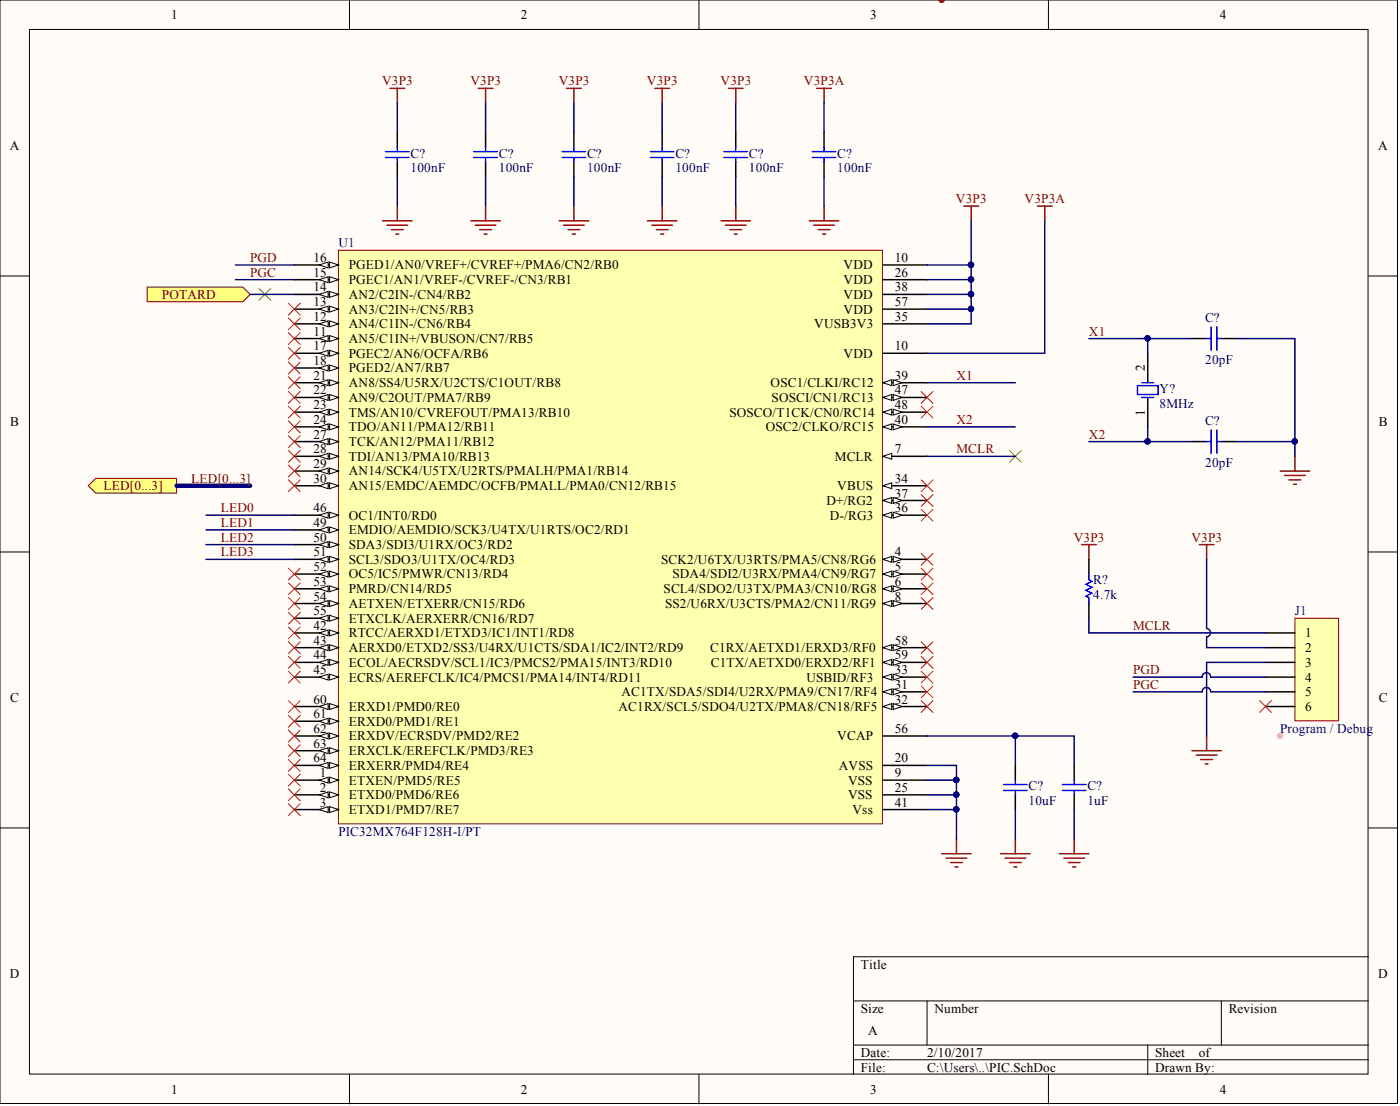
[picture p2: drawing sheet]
<svg xmlns="http://www.w3.org/2000/svg" width="241mm" height="190mm" viewBox="0 0 241 190" stroke-linecap="round" stroke-linejoin="round" font-family="sans-serif">
<defs><g id="words">
<g font-size="2.3">
<text x="29.5" y="3.3">1</text>
<text x="89.8" y="3.3">2</text>
<text x="150" y="3.3">3</text>
<text x="210.3" y="3.3">4</text>
<text x="1.7" y="25.8">A</text>
<text x="237.6" y="25.8">A</text>
<text x="54" y="45.1">16</text>
<text x="54" y="47.7">15</text>
<text x="60.1" y="46.4">PGED1/AN0/VREF+/CVREF+/PMA6/CN2/RB0</text>
<text x="145.4" y="46.4">VDD</text>
<text x="154.2" y="45.1">10</text>
<text x="154.2" y="47.7">26</text>
<text x="54" y="50.2">14</text>
<text x="54" y="52.7">13</text>
<text x="60.1" y="48.9">PGEC1/AN1/VREF-/CVREF-/CN3/RB1</text>
<text x="60.1" y="51.5">AN2/C2IN-/CN4/RB2</text>
<text x="145.4" y="48.9">VDD</text>
<text x="145.4" y="51.5">VDD</text>
<text x="154.2" y="50.2">38</text>
<text x="154.2" y="52.7">57</text>
<text x="54" y="55.3">12</text>
<text x="54" y="57.8">11</text>
<text x="60.1" y="54">AN3/C2IN+/CN5/RB3</text>
<text x="60.1" y="56.5">AN4/C1IN-/CN6/RB4</text>
<text x="60.1" y="59.1">AN5/C1IN+/VBUSON/CN7/RB5</text>
<text x="140.3" y="56.5">VUSB3V3</text>
<text x="145.4" y="54">VDD</text>
<text x="154.2" y="55.3">35</text>
<text x="54" y="60.3">17</text>
<text x="54" y="62.9">18</text>
<text x="54" y="65.4">21</text>
<text x="60.1" y="61.6">PGEC2/AN6/OCFA/RB6</text>
<text x="60.1" y="64.1">PGED2/AN7/RB7</text>
<text x="145.4" y="61.6">VDD</text>
<text x="154.2" y="60.3">10</text>
<text x="154.2" y="65.4">39</text>
<text x="197.3" y="63.9" transform="rotate(-90 197.3 63.9)">2</text>
<text x="54" y="67.9">22</text>
<text x="54" y="70.5">23</text>
<text x="60.1" y="66.7">AN8/SS4/U5RX/U2CTS/C1OUT/RB8</text>
<text x="60.1" y="69.2">AN9/C2OUT/PMA7/RB9</text>
<text x="60.1" y="71.8">TMS/AN10/CVREFOUT/PMA13/RB10</text>
<text x="125.7" y="71.8">SOSCO/T1CK/CN0/RC14</text>
<text x="132.8" y="66.7">OSC1/CLKI/RC12</text>
<text x="133" y="69.2">SOSCI/CN1/RC13</text>
<text x="154.2" y="67.9">47</text>
<text x="154.2" y="70.5">48</text>
<text x="197.3" y="71.7" transform="rotate(-90 197.3 71.7)">1</text>
<text x="1.8" y="73.4">B</text>
<text x="54" y="73">24</text>
<text x="54" y="75.6">27</text>
<text x="60.1" y="74.3">TDO/AN11/PMA12/RB11</text>
<text x="60.1" y="76.8">TCK/AN12/PMA11/RB12</text>
<text x="132" y="74.3">OSC2/CLKO/RC15</text>
<text x="154.2" y="73">40</text>
<text x="237.6" y="73.4">B</text>
<text x="54" y="78.1">28</text>
<text x="54" y="80.6">29</text>
<text x="54" y="83.2">30</text>
<text x="60.1" y="79.4">TDI/AN13/PMA10/RB13</text>
<text x="60.1" y="81.9">AN14/SCK4/U5TX/U2RTS/PMALH/PMA1/RB14</text>
<text x="143.9" y="79.4">MCLR</text>
<text x="154.2" y="78.1">7</text>
<text x="154.2" y="83.2">34</text>
<text x="54" y="88.2">46</text>
<text x="60.1" y="84.4">AN15/EMDC/AEMDC/OCFB/PMALL/PMA0/CN12/RB15</text>
<text x="60.1" y="89.5">OC1/INT0/RD0</text>
<text x="142.5" y="87">D+/RG2</text>
<text x="143" y="89.5">D-/RG3</text>
<text x="144.3" y="84.4">VBUS</text>
<text x="154.2" y="85.7">37</text>
<text x="154.2" y="88.2">36</text>
<text x="54" y="90.8">49</text>
<text x="54" y="93.3">50</text>
<text x="54" y="95.8">51</text>
<text x="60.1" y="92">EMDIO/AEMDIO/SCK3/U4TX/U1RTS/OC2/RD1</text>
<text x="60.1" y="94.6">SDA3/SDI3/U1RX/OC3/RD2</text>
<text x="154.2" y="95.8">4</text>
<text x="54" y="98.4">52</text>
<text x="54" y="100.9">53</text>
<text x="60.1" y="97.1">SCL3/SDO3/U1TX/OC4/RD3</text>
<text x="60.1" y="99.6">OC5/IC5/PMWR/CN13/RD4</text>
<text x="114" y="97.1">SCK2/U6TX/U3RTS/PMA5/CN8/RG6</text>
<text x="115.9" y="99.6">SDA4/SDI2/U3RX/PMA4/CN9/RG7</text>
<text x="154.2" y="98.4">5</text>
<text x="154.2" y="100.9">6</text>
<text x="54" y="103.4">54</text>
<text x="54" y="106">55</text>
<text x="60.1" y="102.2">PMRD/CN14/RD5</text>
<text x="60.1" y="104.7">AETXEN/ETXERR/CN15/RD6</text>
<text x="60.1" y="107.2">ETXCLK/AERXERR/CN16/RD7</text>
<text x="114.4" y="102.2">SCL4/SDO2/U3TX/PMA3/CN10/RG8</text>
<text x="114.6" y="104.7">SS2/U6RX/U3CTS/PMA2/CN11/RG9</text>
<text x="154.2" y="103.4">8</text>
<text x="54" y="108.5">42</text>
<text x="54" y="111">43</text>
<text x="54" y="113.6">44</text>
<text x="60.1" y="109.8">RTCC/AERXD1/ETXD3/IC1/INT1/RD8</text>
<text x="60.1" y="112.3">AERXD0/ETXD2/SS3/U4RX/U1CTS/SDA1/IC2/INT2/RD9</text>
<text x="122.4" y="112.3">C1RX/AETXD1/ERXD3/RF0</text>
<text x="154.2" y="111">58</text>
<text x="154.2" y="113.6">59</text>
<text x="225" y="109.8">1</text>
<text x="225" y="112.3">2</text>
<text x="54" y="116.1">45</text>
<text x="60.1" y="114.9">ECOL/AECRSDV/SCL1/IC3/PMCS2/PMA15/INT3/RD10</text>
<text x="60.1" y="117.4">ECRS/AEREFCLK/IC4/PMCS1/PMA14/INT4/RD11</text>
<text x="107.1" y="119.9">AC1TX/SDA5/SDI4/U2RX/PMA9/CN17/RF4</text>
<text x="122.5" y="114.9">C1TX/AETXD0/ERXD2/RF1</text>
<text x="139" y="117.4">USBID/RF3</text>
<text x="154.2" y="116.1">33</text>
<text x="154.2" y="118.7">31</text>
<text x="225" y="114.9">3</text>
<text x="225" y="117.4">4</text>
<text x="225" y="119.9">5</text>
<text x="1.8" y="120.9">C</text>
<text x="54" y="121.2">60</text>
<text x="54" y="123.7">61</text>
<text x="60.1" y="122.5">ERXD1/PMD0/RE0</text>
<text x="60.1" y="125">ERXD0/PMD1/RE1</text>
<text x="106.6" y="122.5">AC1RX/SCL5/SDO4/U2TX/PMA8/CN18/RF5</text>
<text x="154.2" y="121.2">32</text>
<text x="225" y="122.5">6</text>
<text x="237.6" y="120.9">C</text>
<text x="54" y="126.3">62</text>
<text x="54" y="128.8">63</text>
<text x="54" y="131.3">64</text>
<text x="60.1" y="127.5">ERXDV/ECRSDV/PMD2/RE2</text>
<text x="60.1" y="130.1">ERXCLK/EREFCLK/PMD3/RE3</text>
<text x="144.3" y="127.5">VCAP</text>
<text x="154.2" y="126.3">56</text>
<text x="154.2" y="131.3">20</text>
<text x="55.1" y="133.9">1</text>
<text x="55.1" y="136.4">2</text>
<text x="60.1" y="132.6">ERXERR/PMD4/RE4</text>
<text x="60.1" y="135.1">ETXEN/PMD5/RE5</text>
<text x="60.1" y="137.7">ETXD0/PMD6/RE6</text>
<text x="144.6" y="132.6">AVSS</text>
<text x="146.2" y="135.1">VSS</text>
<text x="146.2" y="137.7">VSS</text>
<text x="154.2" y="133.9">9</text>
<text x="154.2" y="136.4">25</text>
<text x="55.1" y="138.9">3</text>
<text x="60.1" y="140.2">ETXD1/PMD7/RE7</text>
<text x="146.9" y="140.2">Vss</text>
<text x="154.2" y="138.9">41</text>
<text x="148.4" y="166.8">Title</text>
<text x="1.7" y="168.4">D</text>
<text x="237.6" y="168.4">D</text>
<text x="148.4" y="174.4">Size</text>
<text x="149.6" y="178.2">A</text>
<text x="161.1" y="174.4">Number</text>
<text x="211.8" y="174.4">Revision</text>
<text x="148.4" y="182">Date:</text>
<text x="148.4" y="184.6">File:</text>
<text x="159.8" y="182">2/10/2017</text>
<text x="159.8" y="184.6">C:\Users\..\PIC.SchDoc</text>
<text x="199.1" y="182">Sheet</text>
<text x="199.1" y="184.6">Drawn By:</text>
<text x="206.6" y="182">of</text>
<text x="29.5" y="188.4">1</text>
<text x="89.8" y="188.4">2</text>
<text x="150" y="188.4">3</text>
<text x="210.3" y="188.4">4</text>
</g>
<g font-size="2.3" fill="#800000">
<text x="65.9" y="14.7">V3P3</text>
<text x="81.1" y="14.7">V3P3</text>
<text x="96.3" y="14.7">V3P3</text>
<text x="111.5" y="14.7">V3P3</text>
<text x="124.2" y="14.7">V3P3</text>
<text x="138.6" y="14.7">V3P3A</text>
<text x="164.8" y="35">V3P3</text>
<text x="176.6" y="35">V3P3A</text>
<text x="43.1" y="45.1">PGD</text>
<text x="43.1" y="47.7">PGC</text>
<text x="27.9" y="51.5">POTARD</text>
<text x="187.7" y="57.8">X1</text>
<text x="164.9" y="65.4">X1</text>
<text x="164.9" y="73">X2</text>
<text x="187.7" y="75.6">X2</text>
<text x="33" y="83.2">LED[0...3]</text>
<text x="164.9" y="78.1">MCLR</text>
<text x="17.8" y="84.4">LED[0...3]</text>
<text x="38" y="88.2">LED0</text>
<text x="38" y="90.8">LED1</text>
<text x="38" y="93.3">LED2</text>
<text x="38" y="95.8">LED3</text>
<text x="185.1" y="93.3">V3P3</text>
<text x="205.4" y="93.3">V3P3</text>
<text x="195.3" y="108.5">MCLR</text>
<text x="195.3" y="116.1">PGD</text>
<text x="195.3" y="118.7">PGC</text>
</g>
<g font-size="2.3" fill="#000080">
<text x="70.8" y="27.1">C?</text>
<text x="70.8" y="29.7">100nF</text>
<text x="86" y="27.1">C?</text>
<text x="86" y="29.7">100nF</text>
<text x="101.2" y="27.1">C?</text>
<text x="101.2" y="29.7">100nF</text>
<text x="116.4" y="27.1">C?</text>
<text x="116.4" y="29.7">100nF</text>
<text x="129.1" y="27.1">C?</text>
<text x="129.1" y="29.7">100nF</text>
<text x="144.3" y="27.1">C?</text>
<text x="144.3" y="29.7">100nF</text>
<text x="58.3" y="42.6">U1</text>
<text x="207.7" y="55.5">C?</text>
<text x="207.7" y="62.6">20pF</text>
<text x="199.9" y="67.7">Y?</text>
<text x="199.9" y="70.2">8MHz</text>
<text x="207.7" y="73.3">C?</text>
<text x="207.7" y="80.4">20pF</text>
<text x="188.4" y="100.7">R?</text>
<text x="188.4" y="103.2">4.7k</text>
<text x="223.2" y="106">J1</text>
<text x="220.7" y="126.3">Program / Debug</text>
<text x="177.3" y="136.1">C?</text>
<text x="187.4" y="136.1">C?</text>
<text x="177.3" y="138.7">10uF</text>
<text x="187.4" y="138.7">1uF</text>
<text x="58.3" y="144">PIC32MX764F128H-I/PT</text>
</g>
</g></defs>
<g fill="#fffcf8" stroke="#000" stroke-width=".17">
<path d="M0 0h240.9v190.1h-240.9z"/>
<path d="M5.1 5.1h230.7v179.9h-230.7z"/>
</g>
<g fill="none" stroke="#000" stroke-width=".17">
<path d="M60.2 0v5.1M120.5 0v5.1M180.7 0v5.1M0 47.5h5.1M235.9 47.5h5M0 95.1h5.1M235.9 95.1h5M0 142.6h5.1M235.9 142.6h5M147.1 172.4h88.8M159.8 172.4v7.6M210.5 172.4v7.6"/>
<path d="M235.9 164.8h-88.8v20.3M60.2 185.1v5M120.5 185.1v5M147.1 180h88.8M147.1 182.5h88.8M180.7 185.1v5M197.8 180v5.1"/>
</g>
<path d="M58.3 43.1h93.8v98.8h-93.8z" fill="#ffffb0" stroke="#800000" stroke-width=".17"/>
<path d="M50.7 45.6h7.6" fill="none" stroke="#000" stroke-width=".25"/>
<g fill="#fffcf8" stroke="#000" stroke-width=".17">
<path d="M56.8 45.1l1.5 .5-1.5 .5z"/>
<path d="M55 45.6l1.6-.5v1z"/>
</g>
<path d="M50.7 48.2h7.6" fill="none" stroke="#000" stroke-width=".25"/>
<g fill="#fffcf8" stroke="#000" stroke-width=".17">
<path d="M56.8 47.7l1.5 .5-1.5 .5z"/>
<path d="M55 48.2l1.6-.5v1z"/>
</g>
<path d="M50.7 50.7h7.6" fill="none" stroke="#000" stroke-width=".25"/>
<g fill="#fffcf8" stroke="#000" stroke-width=".17">
<path d="M56.8 50.2l1.5 .5-1.5 .5z"/>
<path d="M55 50.7l1.6-.5v1z"/>
</g>
<path d="M50.7 53.2h7.6" fill="none" stroke="#000" stroke-width=".25"/>
<g fill="#fffcf8" stroke="#000" stroke-width=".17">
<path d="M56.8 52.7l1.5 .5-1.5 .6z"/>
<path d="M55 53.2l1.6-.5v1.1z"/>
</g>
<path d="M50.7 60.9h7.6" fill="none" stroke="#000" stroke-width=".25"/>
<g fill="#fffcf8" stroke="#000" stroke-width=".17">
<path d="M56.8 60.3l1.5 .6-1.5 .5z"/>
<path d="M55 60.9l1.6-.6v1.1z"/>
</g>
<path d="M50.7 63.4h7.6" fill="none" stroke="#000" stroke-width=".25"/>
<g fill="#fffcf8" stroke="#000" stroke-width=".17">
<path d="M56.8 62.9l1.5 .5-1.5 .5z"/>
<path d="M55 63.4l1.6-.5v1z"/>
</g>
<path d="M50.7 65.9h7.6" fill="none" stroke="#000" stroke-width=".25"/>
<g fill="#fffcf8" stroke="#000" stroke-width=".17">
<path d="M56.8 65.4l1.5 .5-1.5 .5z"/>
<path d="M55 65.9l1.6-.5v1z"/>
</g>
<path d="M50.7 68.5h7.6" fill="none" stroke="#000" stroke-width=".25"/>
<g fill="#fffcf8" stroke="#000" stroke-width=".17">
<path d="M56.8 67.9l1.5 .6-1.5 .5z"/>
<path d="M55 68.5l1.6-.6v1.1z"/>
</g>
<path d="M50.7 71h7.6" fill="none" stroke="#000" stroke-width=".25"/>
<g fill="#fffcf8" stroke="#000" stroke-width=".17">
<path d="M56.8 70.5l1.5 .5-1.5 .5z"/>
<path d="M55 71l1.6-.5v1z"/>
</g>
<path d="M50.7 73.5h7.6" fill="none" stroke="#000" stroke-width=".25"/>
<g fill="#fffcf8" stroke="#000" stroke-width=".17">
<path d="M56.8 73l1.5 .5-1.5 .5z"/>
<path d="M55 73.5l1.6-.5v1z"/>
</g>
<path d="M50.7 76.1h7.6" fill="none" stroke="#000" stroke-width=".25"/>
<g fill="#fffcf8" stroke="#000" stroke-width=".17">
<path d="M56.8 75.6l1.5 .5-1.5 .5z"/>
<path d="M55 76.1l1.6-.5v1z"/>
</g>
<path d="M50.7 78.6h7.6" fill="none" stroke="#000" stroke-width=".25"/>
<g fill="#fffcf8" stroke="#000" stroke-width=".17">
<path d="M56.8 78.1l1.5 .5-1.5 .5z"/>
<path d="M55 78.6l1.6-.5v1z"/>
</g>
<path d="M50.7 81.1h7.6" fill="none" stroke="#000" stroke-width=".25"/>
<g fill="#fffcf8" stroke="#000" stroke-width=".17">
<path d="M56.8 80.6l1.5 .5-1.5 .5z"/>
<path d="M55 81.1l1.6-.5v1z"/>
</g>
<path d="M50.7 83.7h7.6" fill="none" stroke="#000" stroke-width=".25"/>
<g fill="#fffcf8" stroke="#000" stroke-width=".17">
<path d="M56.8 83.2l1.5 .5-1.5 .5z"/>
<path d="M55 83.7l1.6-.5v1z"/>
</g>
<path d="M50.7 88.7h7.6" fill="none" stroke="#000" stroke-width=".25"/>
<g fill="#fffcf8" stroke="#000" stroke-width=".17">
<path d="M56.8 88.2l1.5 .5-1.5 .5z"/>
<path d="M55 88.7l1.6-.5v1z"/>
</g>
<path d="M50.7 91.3h7.6" fill="none" stroke="#000" stroke-width=".25"/>
<g fill="#fffcf8" stroke="#000" stroke-width=".17">
<path d="M56.8 90.8l1.5 .5-1.5 .5z"/>
<path d="M55 91.3l1.6-.5v1z"/>
</g>
<path d="M50.7 93.8h7.6" fill="none" stroke="#000" stroke-width=".25"/>
<g fill="#fffcf8" stroke="#000" stroke-width=".17">
<path d="M56.8 93.3l1.5 .5-1.5 .5z"/>
<path d="M55 93.8l1.6-.5v1z"/>
</g>
<path d="M50.7 96.3h7.6" fill="none" stroke="#000" stroke-width=".25"/>
<g fill="#fffcf8" stroke="#000" stroke-width=".17">
<path d="M56.8 95.8l1.5 .5-1.5 .6z"/>
<path d="M55 96.3l1.6-.5v1.1z"/>
</g>
<path d="M50.7 98.9h7.6" fill="none" stroke="#000" stroke-width=".25"/>
<g fill="#fffcf8" stroke="#000" stroke-width=".17">
<path d="M56.8 98.4l1.5 .5-1.5 .5z"/>
<path d="M55 98.9l1.6-.5v1z"/>
</g>
<path d="M50.7 101.4h7.6" fill="none" stroke="#000" stroke-width=".25"/>
<g fill="#fffcf8" stroke="#000" stroke-width=".17">
<path d="M56.8 100.9l1.5 .5-1.5 .5z"/>
<path d="M55 101.4l1.6-.5v1z"/>
</g>
<path d="M50.7 103.9h7.6" fill="none" stroke="#000" stroke-width=".25"/>
<g fill="#fffcf8" stroke="#000" stroke-width=".17">
<path d="M56.8 103.4l1.5 .5-1.5 .6z"/>
<path d="M55 103.9l1.6-.5v1.1z"/>
</g>
<path d="M50.7 106.5h7.6" fill="none" stroke="#000" stroke-width=".25"/>
<g fill="#fffcf8" stroke="#000" stroke-width=".17">
<path d="M56.8 106l1.5 .5-1.5 .5z"/>
<path d="M55 106.5l1.6-.5v1z"/>
</g>
<path d="M50.7 109h7.6" fill="none" stroke="#000" stroke-width=".25"/>
<g fill="#fffcf8" stroke="#000" stroke-width=".17">
<path d="M56.8 108.5l1.5 .5-1.5 .5z"/>
<path d="M55 109l1.6-.5v1z"/>
</g>
<path d="M50.7 111.6h7.6" fill="none" stroke="#000" stroke-width=".25"/>
<g fill="#fffcf8" stroke="#000" stroke-width=".17">
<path d="M56.8 111l1.5 .6-1.5 .5z"/>
<path d="M55 111.6l1.6-.6v1.1z"/>
</g>
<path d="M50.7 114.1h7.6" fill="none" stroke="#000" stroke-width=".25"/>
<g fill="#fffcf8" stroke="#000" stroke-width=".17">
<path d="M56.8 113.6l1.5 .5-1.5 .5z"/>
<path d="M55 114.1l1.6-.5v1z"/>
</g>
<path d="M50.7 116.6h7.6" fill="none" stroke="#000" stroke-width=".25"/>
<g fill="#fffcf8" stroke="#000" stroke-width=".17">
<path d="M56.8 116.1l1.5 .5-1.5 .5z"/>
<path d="M55 116.6l1.6-.5v1z"/>
</g>
<path d="M50.7 121.7h7.6" fill="none" stroke="#000" stroke-width=".25"/>
<g fill="#fffcf8" stroke="#000" stroke-width=".17">
<path d="M56.8 121.2l1.5 .5-1.5 .5z"/>
<path d="M55 121.7l1.6-.5v1z"/>
</g>
<path d="M50.7 124.2h7.6" fill="none" stroke="#000" stroke-width=".25"/>
<g fill="#fffcf8" stroke="#000" stroke-width=".17">
<path d="M56.8 123.7l1.5 .5-1.5 .5z"/>
<path d="M55 124.2l1.6-.5v1z"/>
</g>
<path d="M50.7 126.8h7.6" fill="none" stroke="#000" stroke-width=".25"/>
<g fill="#fffcf8" stroke="#000" stroke-width=".17">
<path d="M56.8 126.3l1.5 .5-1.5 .5z"/>
<path d="M55 126.8l1.6-.5v1z"/>
</g>
<path d="M50.7 129.3h7.6" fill="none" stroke="#000" stroke-width=".25"/>
<g fill="#fffcf8" stroke="#000" stroke-width=".17">
<path d="M56.8 128.8l1.5 .5-1.5 .5z"/>
<path d="M55 129.3l1.6-.5v1z"/>
</g>
<path d="M50.7 131.8h7.6" fill="none" stroke="#000" stroke-width=".25"/>
<g fill="#fffcf8" stroke="#000" stroke-width=".17">
<path d="M56.8 131.3l1.5 .5-1.5 .5z"/>
<path d="M55 131.8l1.6-.5v1z"/>
</g>
<path d="M50.7 134.4h7.6" fill="none" stroke="#000" stroke-width=".25"/>
<g fill="#fffcf8" stroke="#000" stroke-width=".17">
<path d="M56.8 133.9l1.5 .5-1.5 .5z"/>
<path d="M55 134.4l1.6-.5v1z"/>
</g>
<path d="M50.7 136.9h7.6" fill="none" stroke="#000" stroke-width=".25"/>
<g fill="#fffcf8" stroke="#000" stroke-width=".17">
<path d="M56.8 136.4l1.5 .5-1.5 .5z"/>
<path d="M55 136.9l1.6-.5v1z"/>
</g>
<path d="M50.7 139.4h7.6" fill="none" stroke="#000" stroke-width=".25"/>
<g fill="#fffcf8" stroke="#000" stroke-width=".17">
<path d="M56.8 138.9l1.5 .5-1.5 .5z"/>
<path d="M55 139.4l1.6-.5v1z"/>
</g>
<path d="M50.7 55.8h7.6" fill="none" stroke="#000" stroke-width=".25"/>
<g fill="#fffcf8" stroke="#000" stroke-width=".17">
<path d="M56.8 55.3l1.5 .5-1.5 .5z"/>
<path d="M55 55.8l1.6-.5v1z"/>
</g>
<path d="M50.7 58.3h7.6" fill="none" stroke="#000" stroke-width=".25"/>
<g fill="#fffcf8" stroke="#000" stroke-width=".17">
<path d="M56.8 57.8l1.5 .5-1.5 .5z"/>
<path d="M55 58.3l1.6-.5v1z"/>
</g>
<path d="M152.2 45.6h7.6M152.2 48.2h7.6M152.2 50.7h7.6M152.2 53.2h7.6M152.2 55.8h7.6M152.2 60.9h7.6M152.2 65.9h7.6" fill="none" stroke="#000" stroke-width=".25"/>
<g fill="#fffcf8" stroke="#000" stroke-width=".17">
<path d="M152.2 65.9l1.5-.5v1z"/>
<path d="M153.9 65.4l1.6 .5-1.6 .5z"/>
</g>
<path d="M152.2 73.5h7.6" fill="none" stroke="#000" stroke-width=".25"/>
<g fill="#fffcf8" stroke="#000" stroke-width=".17">
<path d="M152.2 73.5l1.5-.5v1z"/>
<path d="M153.9 73l1.6 .5-1.6 .5z"/>
</g>
<path d="M152.2 68.5h7.6" fill="none" stroke="#000" stroke-width=".25"/>
<g fill="#fffcf8" stroke="#000" stroke-width=".17">
<path d="M152.2 68.5l1.5-.6v1.1z"/>
<path d="M153.9 67.9l1.6 .6-1.6 .5z"/>
</g>
<path d="M152.2 71h7.6" fill="none" stroke="#000" stroke-width=".25"/>
<g fill="#fffcf8" stroke="#000" stroke-width=".17">
<path d="M152.2 71l1.5-.5v1z"/>
<path d="M153.9 70.5l1.6 .5-1.6 .5z"/>
</g>
<path d="M152.2 86.2h7.6" fill="none" stroke="#000" stroke-width=".25"/>
<g fill="#fffcf8" stroke="#000" stroke-width=".17">
<path d="M152.2 86.2l1.5-.5v1z"/>
<path d="M153.9 85.7l1.6 .5-1.6 .5z"/>
</g>
<path d="M152.2 88.7h7.6" fill="none" stroke="#000" stroke-width=".25"/>
<g fill="#fffcf8" stroke="#000" stroke-width=".17">
<path d="M152.2 88.7l1.5-.5v1z"/>
<path d="M153.9 88.2l1.6 .5-1.6 .5z"/>
</g>
<path d="M152.2 78.6h7.6" fill="none" stroke="#000" stroke-width=".25"/>
<path d="M152.2 78.6l1.5-.5v1z" fill="#fffcf8" stroke="#000" stroke-width=".17"/>
<path d="M152.2 83.7h7.6" fill="none" stroke="#000" stroke-width=".25"/>
<path d="M152.2 83.7l1.5-.5v1z" fill="#fffcf8" stroke="#000" stroke-width=".17"/>
<path d="M152.2 96.3h7.6" fill="none" stroke="#000" stroke-width=".25"/>
<g fill="#fffcf8" stroke="#000" stroke-width=".17">
<path d="M152.2 96.3l1.5-.5v1.1z"/>
<path d="M153.9 95.8l1.6 .5-1.6 .6z"/>
</g>
<path d="M152.2 98.9h7.6" fill="none" stroke="#000" stroke-width=".25"/>
<g fill="#fffcf8" stroke="#000" stroke-width=".17">
<path d="M152.2 98.9l1.5-.5v1z"/>
<path d="M153.9 98.4l1.6 .5-1.6 .5z"/>
</g>
<path d="M152.2 101.4h7.6" fill="none" stroke="#000" stroke-width=".25"/>
<g fill="#fffcf8" stroke="#000" stroke-width=".17">
<path d="M152.2 101.4l1.5-.5v1z"/>
<path d="M153.9 100.9l1.6 .5-1.6 .5z"/>
</g>
<path d="M152.2 103.9h7.6" fill="none" stroke="#000" stroke-width=".25"/>
<g fill="#fffcf8" stroke="#000" stroke-width=".17">
<path d="M152.2 103.9l1.5-.5v1.1z"/>
<path d="M153.9 103.4l1.6 .5-1.6 .6z"/>
</g>
<path d="M152.2 111.6h7.6" fill="none" stroke="#000" stroke-width=".25"/>
<g fill="#fffcf8" stroke="#000" stroke-width=".17">
<path d="M152.2 111.6l1.5-.6v1.1z"/>
<path d="M153.9 111l1.6 .6-1.6 .5z"/>
</g>
<path d="M152.2 114.1h7.6" fill="none" stroke="#000" stroke-width=".25"/>
<g fill="#fffcf8" stroke="#000" stroke-width=".17">
<path d="M152.2 114.1l1.5-.5v1z"/>
<path d="M153.9 113.6l1.6 .5-1.6 .5z"/>
</g>
<path d="M152.2 116.6h7.6" fill="none" stroke="#000" stroke-width=".25"/>
<g fill="#fffcf8" stroke="#000" stroke-width=".17">
<path d="M152.2 116.6l1.5-.5v1z"/>
<path d="M153.9 116.1l1.6 .5-1.6 .5z"/>
</g>
<path d="M152.2 119.2h7.6" fill="none" stroke="#000" stroke-width=".25"/>
<g fill="#fffcf8" stroke="#000" stroke-width=".17">
<path d="M152.2 119.2l1.5-.5v1z"/>
<path d="M153.9 118.7l1.6 .5-1.6 .5z"/>
</g>
<path d="M152.2 121.7h7.6" fill="none" stroke="#000" stroke-width=".25"/>
<g fill="#fffcf8" stroke="#000" stroke-width=".17">
<path d="M152.2 121.7l1.5-.5v1z"/>
<path d="M153.9 121.2l1.6 .5-1.6 .5z"/>
</g>
<path d="M152.2 126.8h7.6M152.2 131.8h7.6M152.2 134.4h7.6M152.2 136.9h7.6M152.2 139.4h7.6" fill="none" stroke="#000" stroke-width=".25"/>
<g fill="none" stroke="#f00" stroke-width=".17">
<path d="M49.7 52.2l2 2.1M49.7 54.8l2 2M49.7 57.3l2 2M49.7 59.8l2 2.1M51.7 52.2l-2 2.1M51.7 54.8l-2 2M51.7 57.3l-2 2M51.7 59.8l-2 2.1M49.7 62.4l2 2M49.7 64.9l2 2M49.7 67.4l2 2.1M49.7 70l2 2"/>
<path d="M49.7 72.5l2 2M49.7 75l2 2.1M49.7 77.6l2 2M51.7 62.4l-2 2M51.7 64.9l-2 2M51.7 67.4l-2 2.1M51.7 70l-2 2M51.7 72.5l-2 2M51.7 75l-2 2.1M51.7 77.6l-2 2M158.8 67.4l2 2.1M158.8 70l2 2"/>
<path d="M160.8 67.4l-2 2.1M160.8 70l-2 2M49.7 80.1l2 2M49.7 82.7l2 2M49.7 97.9l2 2M51.7 80.1l-2 2M51.7 82.7l-2 2M51.7 97.9l-2 2M158.8 95.3l2 2.1M158.8 97.9l2 2M158.8 82.7l2 2M158.8 85.2l2 2"/>
<path d="M158.8 87.7l2 2.1M160.8 95.3l-2 2.1M160.8 97.9l-2 2M160.8 82.7l-2 2M160.8 85.2l-2 2M160.8 87.7l-2 2.1M49.7 100.4l2 2M49.7 102.9l2 2.1M49.7 105.5l2 2M49.7 108l2 2M49.7 110.5l2 2.1M49.7 113.1l2 2"/>
<path d="M49.7 115.6l2 2M51.7 100.4l-2 2M51.7 102.9l-2 2.1M51.7 105.5l-2 2M51.7 108l-2 2M51.7 110.5l-2 2.1M51.7 113.1l-2 2M51.7 115.6l-2 2M158.8 110.5l2 2.1M158.8 113.1l2 2M158.8 115.6l2 2M158.8 118.1l2 2.1"/>
<path d="M158.8 100.4l2 2M158.8 102.9l2 2.1M160.8 110.5l-2 2.1M160.8 113.1l-2 2M160.8 115.6l-2 2M160.8 118.1l-2 2.1M160.8 100.4l-2 2M160.8 102.9l-2 2.1M49.7 120.7l2 2M49.7 123.2l2 2M49.7 125.8l2 2M49.7 128.3l2 2"/>
<path d="M49.7 130.8l2 2.1M49.7 133.4l2 2M49.7 135.9l2 2M49.7 138.4l2 2.1M51.7 120.7l-2 2M51.7 123.2l-2 2M51.7 125.8l-2 2M51.7 128.3l-2 2M51.7 130.8l-2 2.1M51.7 133.4l-2 2M51.7 135.9l-2 2M51.7 138.4l-2 2.1"/>
<path d="M158.8 120.7l2 2M160.8 120.7l-2 2"/>
</g>
<path d="M44.6 49.7l2.1 2M46.7 49.7l-2.1 2M174 77.6l2 2M176 77.6l-2 2" fill="none" stroke="#0f0" stroke-width=".17"/>
<path d="M25.4 49.4h16.4l1.3 1.3-1.3 1.3h-16.4z" fill-rule="evenodd" fill="#ffff80" stroke="#800000" stroke-width=".17"/>
<g fill="none" stroke="#000" stroke-width=".25">
<path d="M68.5 22.8v2.6M68.5 27.9v2.5M83.7 22.8v2.6M83.7 27.9v2.5M98.9 22.8v2.6M98.9 27.9v2.5M114.1 22.8v2.6M114.1 27.9v2.5M126.8 22.8v2.6M126.8 27.9v2.5M142 22.8v2.6M142 27.9v2.5"/>
<path d="M205.4 58.3h2.6M210.5 58.3h2.5M197.8 60.9v5M197.8 68.5v5M205.4 76.1h2.6M210.5 76.1h2.5M175 131.8v2.6M175 136.9v2.5M185.1 131.8v2.6M185.1 136.9v2.5"/>
</g>
<g fill="none" stroke="#00f" stroke-width=".25">
<path d="M66.4 26.1h4.1M66.4 27.1h4.1M68.5 25.4v.7M68.5 27.1v.8M81.7 26.1h4M81.7 27.1h4M83.7 25.4v.7M83.7 27.1v.8M96.9 26.1h4M96.9 27.1h4M98.9 25.4v.7M98.9 27.1v.8"/>
<path d="M112.1 26.1h4.1M112.1 27.1h4.1M114.1 25.4v.7M114.1 27.1v.8M124.8 26.1h4M124.8 27.1h4M126.8 25.4v.7M126.8 27.1v.8M140 26.1h4.1M140 27.1h4.1M142 25.4v.7M142 27.1v.8"/>
<path d="M208 58.3h.7M208.7 56.3v4M209.7 56.3v4M209.7 58.3h.8M196.1 66.4h3.5v1.5h-3.5zM196.8 65.9h2M196.8 68.5h2M208 76.1h.7M208.7 74v4.1M209.7 74v4.1M209.7 76.1h.8M173 135.1h4"/>
<path d="M173 136.1h4M175 134.4v.7M175 136.1v.8M183.1 135.1h4.1M183.1 136.1h4.1M185.1 134.4v.7M185.1 136.1v.8"/>
</g>
<g fill="none" stroke="#800000" stroke-width=".25">
<path d="M67.2 15.2h2.5M68.5 15.2v2.6M82.4 15.2h2.6M83.7 15.2v2.6M97.6 15.2h2.6M98.9 15.2v2.6M112.9 15.2h2.5M114.1 15.2v2.6M125.5 15.2h2.6M126.8 15.2v2.6M140.8 15.2h2.5M142 15.2v2.6"/>
<path d="M65.9 38h5.1M66.7 38.8h3.6M67.5 39.6h2M68.5 35.5v2.5M81.2 38h5M81.9 38.8h3.6M82.7 39.6h2M83.7 35.5v2.5M96.4 38h5M97.1 38.8h3.6M97.9 39.6h2M98.9 35.5v2.5"/>
<path d="M111.6 38h5.1M112.4 38.8h3.5M113.1 39.6h2M114.1 35.5v2.5M124.3 38h5M125 38.8h3.6M125.8 39.6h2M126.8 35.5v2.5M139.5 38h5.1M140.3 38.8h3.5M141 39.6h2M142 35.5v2.5"/>
<path d="M166.1 35.5h2.6M167.4 35.5v2.5M178.8 35.5h2.5M180.1 35.5v2.5M68.2 40.3h.5M83.4 40.3h.5M98.7 40.3h.5M113.9 40.3h.5M126.6 40.3h.5M141.8 40.3h.5M223.2 78.6v2.5M206.7 93.8h2.5"/>
<path d="M208 93.8v2.5M220.7 81.1h5M221.4 81.9h3.6M222.2 82.7h2M222.9 83.4h.5M205.4 129.3h5.1M206.2 130.1h3.5M207 130.8h2M207.7 131.6h.5M208 126.8v2.5M162.3 147h5.1M163.1 147.8h3.5"/>
<path d="M163.8 148.6h2.1M164.6 149.3h.5M164.9 144.5v2.5M172.5 147h5M173.2 147.8h3.6M174 148.6h2M174.7 149.3h.6M175 144.5v2.5M182.6 147h5.1M183.4 147.8h3.5M184.1 148.6h2.1M184.9 149.3h.5"/>
<path d="M185.1 144.5v2.5"/>
</g>
<path d="M223.2 106.5h7.5v17.7h-7.5z" fill="#ffffb0" stroke="#800000" stroke-width=".17"/>
<path d="M187.7 96.3v2.6M187.7 103.9v2.6M218.1 109h5.1M218.1 111.6h5.1M218.1 114.1h5.1M218.1 116.6h5.1M218.1 119.2h5.1M218.1 121.7h5.1" fill="none" stroke="#000" stroke-width=".25"/>
<path d="M217.1 120.7l2 2M219.1 120.7l-2 2" fill="none" stroke="#f00" stroke-width=".17"/>
<path d="M186.4 93.8h2.5M187.7 93.8v2.5" fill="none" stroke="#800000" stroke-width=".25"/>
<path d="M187.7 98.9v1l.5 .2-1 .6 1 .5-1 .5 1 .5-1 .5 .5 .2v1" fill="none" stroke="#00f" stroke-width=".25"/>
<path d="M161.8 0h.9a.47 .47 0 0 1-.4 .4 .47 .47 0 0 1-.5-.4z" fill="#800000" stroke="#800000" stroke-width=".17"/>
<circle cx="220.6" cy="126.7" r=".47" fill="#eba5c2" stroke="#eba5c2" stroke-width=".17"/>
<path d="M15.2 83.7l1.3-1.3h13.9v2.5h-13.9z" fill-rule="evenodd" fill="#ffff80" stroke="#800000" stroke-width=".17"/>
<g fill="none" stroke="#000080" stroke-width=".25">
<path d="M68.5 17.8v5M83.7 17.8v5M98.9 17.8v5M114.1 17.8v5M126.8 17.8v5M142 17.8v5M68.5 30.4v5.1M83.7 30.4v5.1M98.9 30.4v5.1M114.1 30.4v5.1M126.8 30.4v5.1M142 30.4v5.1"/>
<path d="M167.4 38v17.8h-7.6M180.1 38v22.9h-20.3M40.6 45.6h10.1M40.6 48.2h10.1M43.1 50.7h7.6M159.8 45.6h7.6M159.8 48.2h7.6M159.8 50.7h7.6M159.8 53.2h7.6M187.7 58.3h17.7M197.8 58.3v2.6M213 58.3h10.2v17.8"/>
<path d="M159.8 65.9h15.2M159.8 73.5h15.2M159.8 78.6h15.2M187.7 76.1h17.7M197.8 73.5v2.6M213 76.1h10.2v2.5M35.5 88.7h15.2M35.5 91.3h15.2M35.5 93.8h15.2M35.5 96.3h15.2M208 96.3v12a.72 .72 0 0 1 .7 .7 .72 .72 0 0 1-.7 .7M187.7 106.5v2.5h30.4"/>
<path d="M208 109.8v1.8h10.1M208.7 116.6a.72 .72 0 0 0-.8-.7 .72 .72 0 0 0-.7 .7h-11.9M208.7 119.2a.72 .72 0 0 0-.8-.8 .72 .72 0 0 0-.7 .8h-11.9M208.7 116.6h9.4M208.7 119.2h9.4M218.1 114.1h-10.1v12.7M159.8 126.8h25.3v5M159.8 131.8h5.1v12.7M159.8 134.4h5.1M159.8 136.9h5.1M159.8 139.4h5.1M175 126.8v5"/>
<path d="M175 139.4v5.1M185.1 139.4v5.1"/>
</g>
<g fill="#000080" stroke="#000080" stroke-width=".17">
<circle cx="167.4" cy="45.6" r=".47"/>
<circle cx="167.4" cy="48.1" r=".47"/>
<circle cx="167.4" cy="50.7" r=".47"/>
<circle cx="167.4" cy="53.2" r=".47"/>
<circle cx="175" cy="126.7" r=".47"/>
<circle cx="164.8" cy="134.3" r=".47"/>
<circle cx="164.8" cy="136.9" r=".47"/>
<circle cx="164.8" cy="139.4" r=".47"/>
<circle cx="223.2" cy="76" r=".47"/>
<circle cx="197.8" cy="76" r=".47"/>
<circle cx="197.8" cy="58.3" r=".47"/>
</g>
<path d="M30.4 83.7h12.7" fill="none" stroke="#000080" stroke-width=".76"/>
<use href="#words"/>
</svg>
